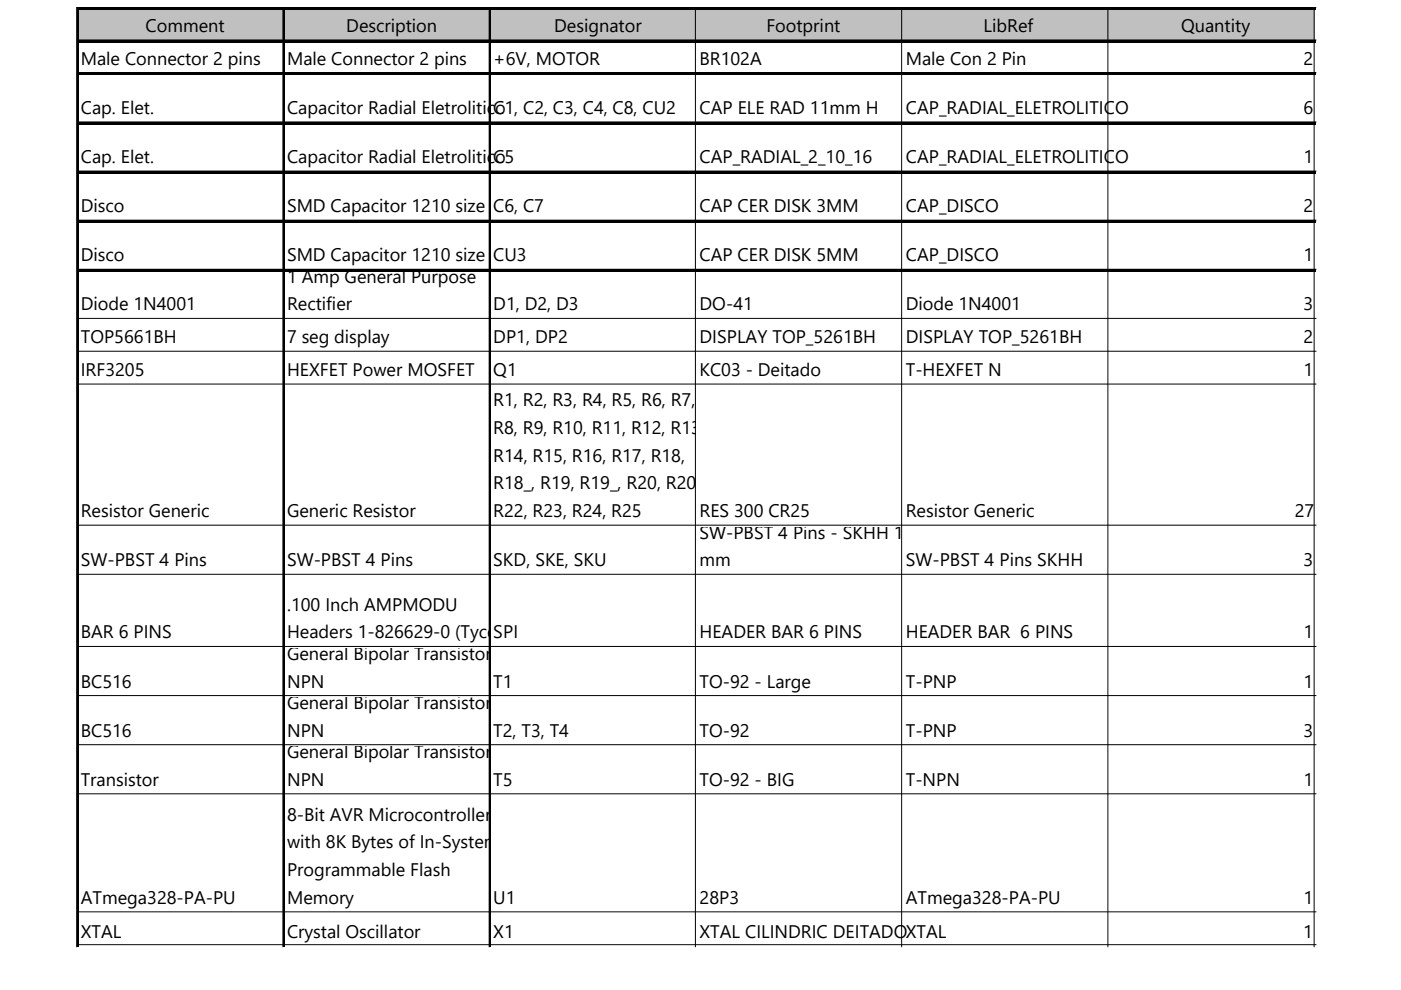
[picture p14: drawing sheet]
<svg xmlns="http://www.w3.org/2000/svg" width="297mm" height="210mm" viewBox="0 0 297 210" stroke-linecap="round" stroke-linejoin="round" font-family="sans-serif">
<defs><g id="words">
<g font-size="3.9">
<text x="30.8" y="6.8">Comment</text>
<text x="73.4" y="6.8">Description</text>
<text x="117.5" y="6.8">Designator</text>
<text x="162.5" y="6.8">Footprint</text>
<text x="208.5" y="6.8">LibRef</text>
<text x="250.4" y="6.8">Quantity</text>
<text x="17.1" y="13.7">Male Connector 2 pins</text>
<text x="60.9" y="13.7">Male Connector 2 pins</text>
<text x="104.6" y="13.7">+6V, MOTOR</text>
<text x="148.3" y="13.7">BR102A</text>
<text x="192" y="13.7">Male Con 2 Pin</text>
<text x="276.4" y="13.7">2</text>
<text x="17.1" y="24.1">Cap. Elet.</text>
<text x="60.9" y="24.1">Capacitor Radial Eletrolitico</text>
<text x="104.6" y="24.1">C1, C2, C3, C4, C8, CU2</text>
<text x="148.3" y="24.1">CAP ELE RAD 11mm H</text>
<text x="192" y="24.1">CAP_RADIAL_ELETROLITICO</text>
<text x="276.4" y="24.1">6</text>
<text x="17.1" y="34.6">Cap. Elet.</text>
<text x="60.9" y="34.6">Capacitor Radial Eletrolitico</text>
<text x="104.6" y="34.6">C5</text>
<text x="148.3" y="34.6">CAP_RADIAL_2_10_16</text>
<text x="192" y="34.6">CAP_RADIAL_ELETROLITICO</text>
<text x="276.4" y="34.6">1</text>
<text x="17.1" y="45">Disco</text>
<text x="60.9" y="45">SMD Capacitor 1210 size</text>
<text x="104.6" y="45">C6, C7</text>
<text x="148.3" y="45">CAP CER DISK 3MM</text>
<text x="192" y="45">CAP_DISCO</text>
<text x="276.4" y="45">2</text>
<text x="17.1" y="55.4">Disco</text>
<text x="60.9" y="55.4">SMD Capacitor 1210 size</text>
<text x="60.9" y="59.9">1 Amp General Purpose</text>
<text x="104.6" y="55.4">CU3</text>
<text x="148.3" y="55.4">CAP CER DISK 5MM</text>
<text x="192" y="55.4">CAP_DISCO</text>
<text x="276.4" y="55.4">1</text>
<text x="17.1" y="65.8">Diode 1N4001</text>
<text x="60.9" y="65.8">Rectifier</text>
<text x="104.6" y="65.8">D1, D2, D3</text>
<text x="148.3" y="65.8">DO-41</text>
<text x="192" y="65.8">Diode 1N4001</text>
<text x="276.4" y="65.8">3</text>
<text x="17.1" y="72.8">TOP5661BH</text>
<text x="60.9" y="72.8">7 seg display</text>
<text x="104.6" y="72.8">DP1, DP2</text>
<text x="148.3" y="72.8">DISPLAY TOP_5261BH</text>
<text x="192" y="72.8">DISPLAY TOP_5261BH</text>
<text x="276.4" y="72.8">2</text>
<text x="17.1" y="79.7">IRF3205</text>
<text x="60.9" y="79.7">HEXFET Power MOSFET</text>
<text x="104.6" y="79.7">Q1</text>
<text x="148.3" y="79.7">KC03 - Deitado</text>
<text x="192" y="79.7">T-HEXFET N</text>
<text x="276.4" y="79.7">1</text>
<text x="104.6" y="86.2">R1, R2, R3, R4, R5, R6, R7,</text>
<text x="104.6" y="92">R8, R9, R10, R11, R12, R13,</text>
<text x="104.6" y="97.9">R14, R15, R16, R17, R18,</text>
<text x="104.6" y="103.8">R18_, R19, R19_, R20, R20t,</text>
<text x="17.1" y="109.6">Resistor Generic</text>
<text x="60.9" y="109.6">Generic Resistor</text>
<text x="104.6" y="109.6">R22, R23, R24, R25</text>
<text x="148.3" y="109.6">RES 300 CR25</text>
<text x="192" y="109.6">Resistor Generic</text>
<text x="274.5" y="109.6">27</text>
<text x="148.3" y="114.2">SW-PBST 4 Pins - SKHH 17</text>
<text x="17.1" y="120.1">SW-PBST 4 Pins</text>
<text x="60.9" y="120.1">SW-PBST 4 Pins</text>
<text x="104.6" y="120.1">SKD, SKE, SKU</text>
<text x="148.3" y="120.1">mm</text>
<text x="192" y="120.1">SW-PBST 4 Pins SKHH</text>
<text x="276.4" y="120.1">3</text>
<text x="60.9" y="129.5">.100 Inch AMPMODU</text>
<text x="17.1" y="135.4">BAR 6 PINS</text>
<text x="60.9" y="135.4">Headers 1-826629-0 (Tyco)</text>
<text x="104.6" y="135.4">SPI</text>
<text x="148.3" y="135.4">HEADER BAR 6 PINS</text>
<text x="192" y="135.4">HEADER BAR 6 PINS</text>
<text x="276.4" y="135.4">1</text>
<text x="60.9" y="139.9">General Bipolar Transistor</text>
<text x="17.1" y="145.8">BC516</text>
<text x="60.9" y="145.8">NPN</text>
<text x="104.6" y="145.8">T1</text>
<text x="148.3" y="145.8">TO-92 - Large</text>
<text x="192" y="145.8">T-PNP</text>
<text x="276.4" y="145.8">1</text>
<text x="60.9" y="150.3">General Bipolar Transistor</text>
<text x="17.1" y="156.2">BC516</text>
<text x="60.9" y="156.2">NPN</text>
<text x="60.9" y="160.7">General Bipolar Transistor</text>
<text x="104.6" y="156.2">T2, T3, T4</text>
<text x="148.3" y="156.2">TO-92</text>
<text x="192" y="156.2">T-PNP</text>
<text x="276.4" y="156.2">3</text>
<text x="17.1" y="166.6">Transistor</text>
<text x="60.9" y="166.6">NPN</text>
<text x="104.6" y="166.6">T5</text>
<text x="148.3" y="166.6">TO-92 - BIG</text>
<text x="192" y="166.6">T-NPN</text>
<text x="276.4" y="166.6">1</text>
<text x="60.9" y="174">8-Bit AVR Microcontroller</text>
<text x="60.9" y="179.9">with 8K Bytes of In-System</text>
<text x="60.9" y="185.8">Programmable Flash</text>
<text x="17.1" y="191.6">ATmega328-PA-PU</text>
<text x="60.9" y="191.6">Memory</text>
<text x="104.6" y="191.6">U1</text>
<text x="148.3" y="191.6">28P3</text>
<text x="192" y="191.6">ATmega328-PA-PU</text>
<text x="276.4" y="191.6">1</text>
<text x="17.1" y="198.8">XTAL</text>
<text x="60.9" y="198.8">Crystal Oscillator</text>
<text x="104.6" y="198.8">X1</text>
<text x="148.3" y="198.8">XTAL CILINDRIC DEITADOXTAL</text>
<text x="276.3" y="198.8">1</text>
</g>
</g></defs>
<path d="M16.6 1.9h262.3v6.9h-262.3z" fill="#c0c0c0"/>
<g fill="none" stroke="#000" stroke-width=".21">
<path d="M16.3 1.5v199.3M16.7 1.5h262.3M16.7 8.5h262.3M16.7 15.4h262.3M60 2v198.8M103.7 2v198.8M147.4 2v198.8M191.2 2v198.8M234.9 2v198.8M278.6 2v198.8M16.7 25.9h262.3M16.7 36.3h262.3"/>
<path d="M16.7 46.7h262.3M16.7 57.1h262.3M16.7 67.5h262.3M16.7 74.5h262.3M16.7 81.4h262.3M16.7 111.3h262.3M16.7 121.8h262.3M16.7 137.1h262.3M16.7 147.5h262.3M16.7 157.9h262.3M16.7 168.3h262.3M16.7 193.3h262.3"/>
<path d="M16.7 200.3h262.3"/>
</g>
<path d="M16.5 1.5v199.3M60.2 2v198.8M103.9 2v198.8" fill="none" stroke="#000" stroke-width=".41"/>
<path d="M16.7 1.5h262.3v.5h-262.3zM16.7 8.5h262.3v.4h-262.3zM16.7 15.4h262.3v.5h-262.3zM16.7 25.9h262.3v.4h-262.3zM16.7 36.3h262.3v.4h-262.3zM16.7 46.7h262.3v.4h-262.3zM16.7 57.1h262.3v.5h-262.3z" fill="#000"/>
<use href="#words"/>
</svg>
